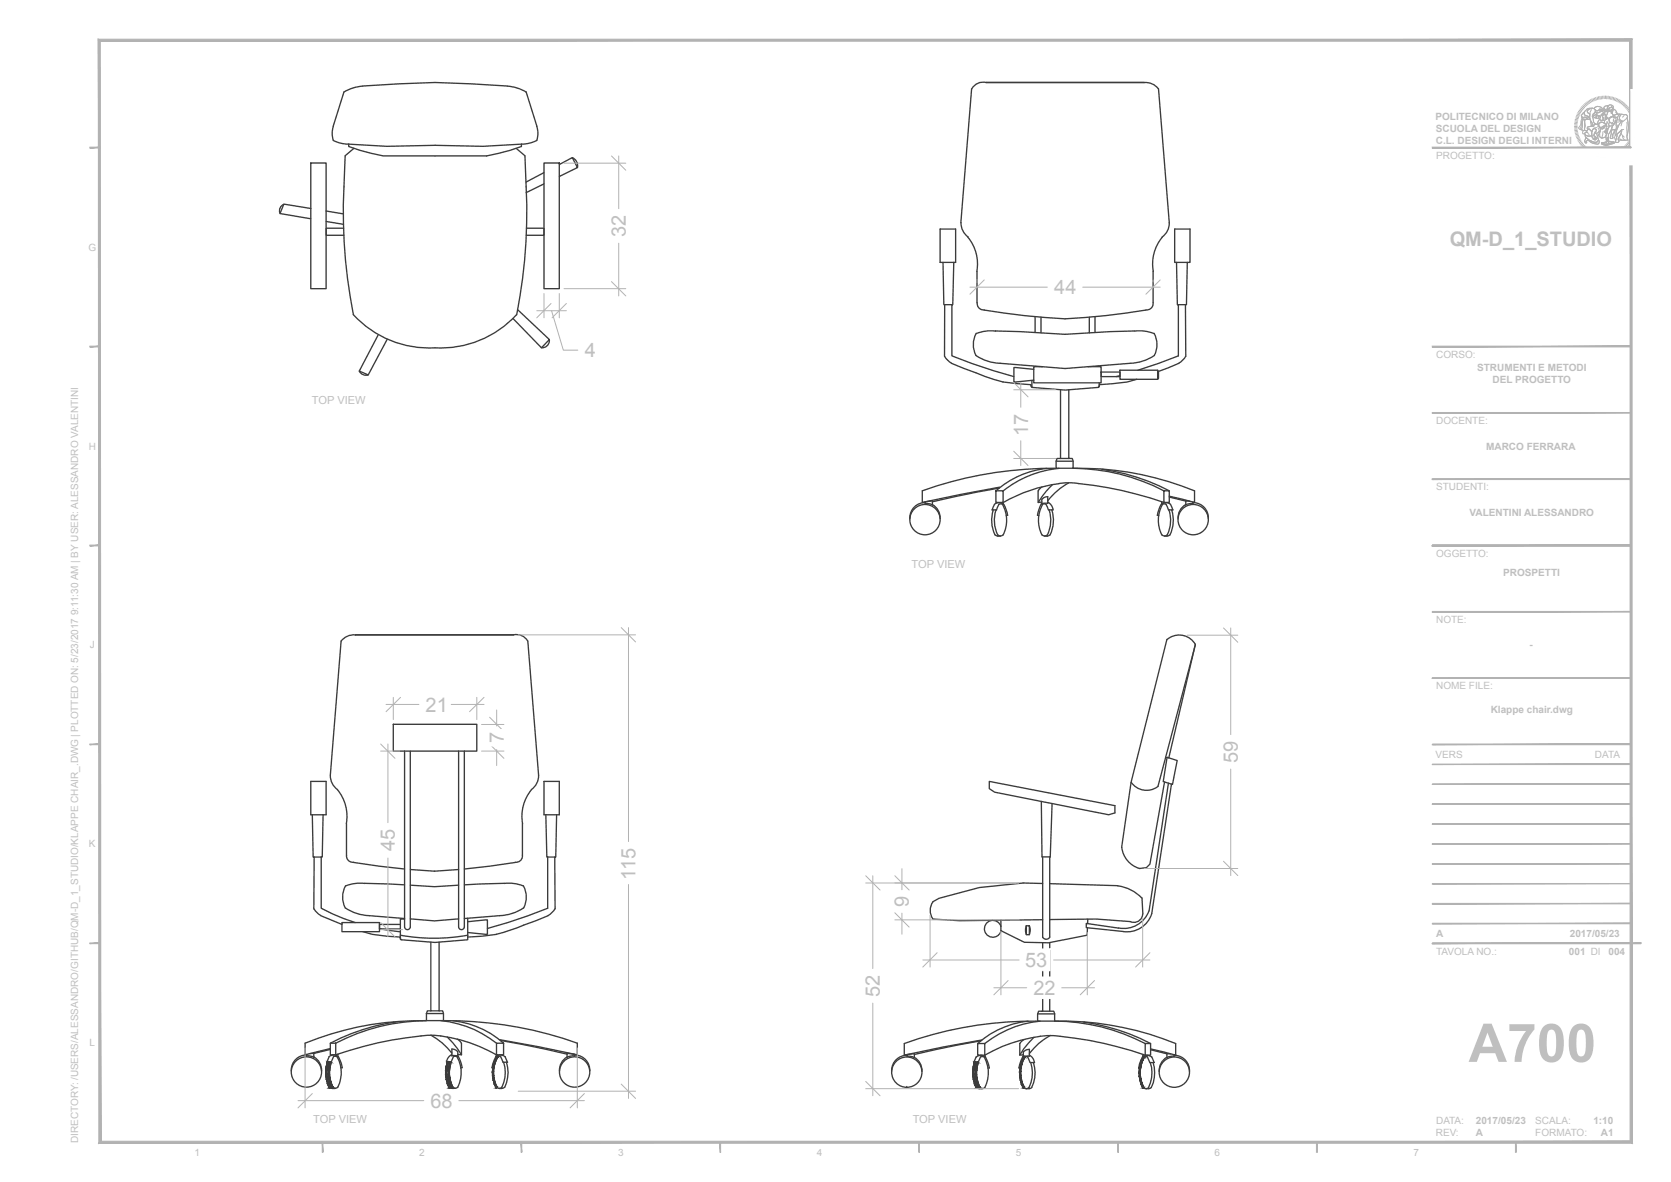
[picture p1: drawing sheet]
<svg xmlns="http://www.w3.org/2000/svg" width="420mm" height="297mm" viewBox="0 0 420 297" stroke-linecap="round" stroke-linejoin="round" font-family="sans-serif">
<defs><g id="words">
<text font-size="13.4" fill="#bfbfbf" x="369.3" y="266.9">A700</text>
<g font-size="5" fill="#bfbfbf">
<text x="157.4" y="59.5" transform="rotate(-90 157.4 59.5)">32</text>
<text x="364.5" y="61.8">QM-D_1_STUDIO</text>
<text x="265.1" y="73.9">44</text>
<text x="147" y="89.8">4</text>
<text x="258.5" y="109.5" transform="rotate(-90 258.5 109.5)">17</text>
<text x="107" y="178.8">21</text>
<text x="126.7" y="186.8" transform="rotate(-90 126.7 186.8)">7</text>
<text x="311.2" y="191.7" transform="rotate(-90 311.2 191.7)">59</text>
<text x="99.3" y="213.9" transform="rotate(-90 99.3 213.9)">45</text>
<text x="159.8" y="221.1" transform="rotate(-90 159.8 221.1)">115</text>
<text x="228.6" y="228" transform="rotate(-90 228.6 228)">9</text>
<text x="257.8" y="243">53</text>
<text x="221.2" y="250.5" transform="rotate(-90 221.2 250.5)">52</text>
<text x="259.8" y="250">22</text>
<text x="108.2" y="278.4">68</text>
</g>
<g font-size="2.8" fill="#bfbfbf">
<text x="78.4" y="101.5">TOP VIEW</text>
<text x="229.2" y="142.7">TOP VIEW</text>
<text x="78.7" y="282.1">TOP VIEW</text>
<text x="229.5" y="282.1">TOP VIEW</text>
</g>
<g font-size="2.5" fill="#bfbfbf">
<text x="360.9" y="30">POLITECNICO DI MILANO</text>
<text x="361" y="33">SCUOLA DEL DESIGN</text>
<text x="361" y="36.1">C.L. DESIGN DEGLI INTERNI</text>
<text x="361.1" y="39.9">PROGETTO:</text>
<text x="22.2" y="63">G</text>
<text x="361.1" y="89.9">CORSO:</text>
<text x="371.4" y="93.3">STRUMENTI E METODI</text>
<text x="375.3" y="96.3">DEL PROGETTO</text>
<text x="361.1" y="106.5">DOCENTE:</text>
<text x="22.3" y="113">H</text>
<text x="373.7" y="113">MARCO FERRARA</text>
<text x="361.1" y="123.2">STUDENTI:</text>
<text x="369.5" y="129.7">VALENTINI ALESSANDRO</text>
<text x="361.1" y="139.9">OGGETTO:</text>
<text x="378" y="144.8">PROSPETTI</text>
<text x="361.1" y="156.5">NOTE:</text>
<text x="22.6" y="163">J</text>
<text x="384.6" y="163">-</text>
<text x="361.1" y="173.2">NOME FILE:</text>
<text x="374.8" y="179.1">Klappe chair.dwg</text>
<text x="361" y="190.5">VERS</text>
<text x="401" y="190.5">DATA</text>
<text x="22.4" y="213">K</text>
<text x="361.1" y="240">TAVOLA NO.:</text>
<text x="361.1" y="235.5">A</text>
<text x="394.5" y="240">001 DI</text>
<text x="394.7" y="235.5">2017/05/23</text>
<text x="404.5" y="240">004</text>
<text x="22.5" y="263">L</text>
<text x="19.6" y="287.3" transform="rotate(-90 19.6 287.3)">DIRECTORY: /USERS/ALESSANDRO/GITHUB/QM-D_1_STUDIO/KLAPPE CHAIR_.DWG | PLOTTED ON: 5/23/2017 9:11:30 AM | BY USER: ALESSANDRO VALENTINI</text>
<text x="361" y="285.4">REV:</text>
<text x="361.1" y="282.5">DATA:</text>
<text x="371.1" y="285.4">A</text>
<text x="371.1" y="282.4">2017/05/23</text>
<text x="386" y="282.5">SCALA:</text>
<text x="386" y="285.5">FORMATO:</text>
<text x="400.6" y="282.4">1:10</text>
<text x="402.5" y="285.5">A1</text>
<text x="48.9" y="290.4">1</text>
<text x="105.4" y="290.4">2</text>
<text x="155.4" y="290.4">3</text>
<text x="205.4" y="290.4">4</text>
<text x="255.4" y="290.4">5</text>
<text x="305.4" y="290.4">6</text>
<text x="355.4" y="290.4">7</text>
</g>
</g></defs>
<g fill="none" stroke="#3b3b3b" stroke-width=".34">
<path d="M83.8 35.3l2.2 .7 1.7 .2M86.5 23.1l1.3-.6 2-.7a174 174 0 0 1 39.2 0l2 .7 1.3 .6M86.5 23.1l-2.8 9.2-.1 1.8 .2 1.2M87.7 36.2v.6l2.9 1 5.8 1.4h25.9l5.9-1.4 2.9-1v-.6M87.7 36.2l9.6 .6 12.1-.3 12.1 .3 9.6-.6M89 37.3l-2.2 1.9a156.6 156.6 0 0 0 .6 30.8l1.5 9.1M129.8 37.3l2.2 1.9a156.6 156.6 0 0 1-.6 30.8l-1.5 9.1M132.3 23.1l2.7 8.6M135 31.7l.3 1.8-.3 1.8M135 35.3l-1.6 .6-2.3 .3M143.9 39.6a2.2 2.2 0 0 1 1.3 2.5M244.3 22.3l-2.7 33.7"/>
<path d="M287.7 20.7l1.7 .3 1 .5 .9 .8M287.7 20.7h-39.8a3.2 3.2 0 0 0-3.5 1.6M291.3 22.3l2.7 33.7M71.4 51.4a1.69 1.69 0 0 0-1 2.3M78.1 41h3.9v31.5h-3.9zM78.1 52.4l-6.7-1.1-1 2.4 7.7 1.3M82 55.7l4.4 .7M82 53l4.3 .7M86.4 57.3h-4.4v1.8h4.4M132.4 57.3h4.4v1.8h-4.5M136.8 41h3.8v31.5h-3.8zM136.8 43.4l-4.5 2.3"/>
<path d="M136.8 46.2l-4.5 2.2M140.6 41.3l3.3-1.7 1.3 2.5-4.6 2.3M236.4 57.6h3.9M241.6 56l.2 1.2 .4 1 1.2 1.4M243.4 59.6a10.5 10.5 0 0 1 2.2 8.6M292.2 59.6a10.5 10.5 0 0 0-2.2 8.6M294 56l-.1 1.2-.5 1-1.2 1.4M88.8 79.1a25.9 25.9 0 0 0 20.6 8.3 25.9 25.9 0 0 0 20.5-8.3M130.2 77.8l7.9 7.5-2 2.1-7.1-7.4M236.4 65.9h3.9M237.1 65.9l.2 10.7h.2v13M237.5 76.6h1.9"/>
<path d="M239.8 65.9l-.2 10.7h-.2v12.8l5.1 2 10.4 3.2M245.7 68.2v7.9M245.7 76.1a1.57 1.57 0 0 0 1.8 1.8M247.5 77.9a174.7 174.7 0 0 0 20.3 2.2 174.7 174.7 0 0 0 20.3-2.2M260.3 79.6v4M261.7 79.7v3.9M273.9 79.7v3.9M275.3 79.6v4M289.9 76.1a1.57 1.57 0 0 1-1.8 1.8M289.9 68.2v7.9M295.8 65.9h2.7M296.3 76.6h1.8"/>
<path d="M90.3 93.3a1.9 1.9 0 0 0 2.3 .9M95.1 84.1l-4.8 9.1 2.3 1 4.8-9M138.1 85.3a1.82 1.82 0 0 1-2 2.1M237.5 89.6l.6 .8 1.1 .9 6.2 2.4a33.5 33.5 0 0 0 13.8 3v.4l.3 .3M245.5 83.8a5.9 5.9 0 0 0-.1 5.5 11.5 11.5 0 0 0 6.1 2l16.3 1.3 16.4-1.3a11.3 11.3 0 0 0 6-2 5.9 5.9 0 0 0 0-5.5M250.3 83.2l6.2 .1 11.3 .7 11.3-.7 6.2-.1M250.3 83.2l-2.8 .1-2 .5M259.5 95.7v1.7l8.3 .6 8.4-.6 .2-.3v-.9M259.9 92.8l-5-.4v3.6l5-.5M262.1 92.1h-2.2v4.1h17v-4.1h-3.4M266.7 97.9v17.3h2M268.7 97.9v17.3h.9l.2 .7v1.8h-4.2v-1.8l.2-.7h.9"/>
<path d="M276.9 93.5h4.7v1.1h-4.7zM281.6 93h9.5v2.3h-9.5zM281.6 94.4l-.9 .2M285.3 83.2l2.8 .1 2.1 .5M285.8 95.3l-2.4 .7-7 .7v.4l-.2 .3M291.1 93l.2 .5v1.6l-.2 .2M296.4 91.3l1.1-.9 .6-.8v-13h.2l.2-10.7h.7v-8.3h-3.8v8.3h.4l.2 10.7h.3v12.8l-10.2 3.6M296.4 91.3l-5.2 2.1M263.2 117.7a22.8 22.8 0 0 0-12.8 5.7M265.6 117.7a97.8 97.8 0 0 0-33.7 5.6v3l19.5-3.9M265.6 115.9h4.2M266.2 117.7a26.5 26.5 0 0 0-13.9 5.7"/>
<path d="M277.1 117.9a52.2 52.2 0 0 1 16.9 5.4M231.9 126.3h.7a3.8 3.8 0 0 0-3.8 4M234.4 125.8l.1 1.1-.7-.3h-1.2v-.5M234.4 126.8a3.8 3.8 0 0 1 2 3.5M234.5 125.9l-1.8 .2M249.4 128.1h1.2M249.5 128.1l.1-.3a1.64 1.64 0 0 1 1.5-1.5 1.64 1.64 0 0 1 1.7 1.3l.6 1.9M249.8 128.1a7.7 7.7 0 0 0 .6 6.5l1.1 .1M250.4 123.3h1.8v3h-1.8zM250.4 128.1a8.3 8.3 0 0 0 .5 6.3 .93 .93 0 0 0 1.3 0M250.6 128.1l.2-.7a.79 .79 0 0 1 .4-.7 .79 .79 0 0 1 .9 0 8.2 8.2 0 0 1 .1 7.7M251.2 122.7l-5.6 1-11.2 2.4"/>
<path d="M253.4 129.5l-.4 .1M261 123.3v3l1-.1M262 126.5a6.6 6.6 0 0 0-1.1 3l.3 .1M262.1 122.3l-1 1.1M262.2 126.7a.76 .76 0 0 1 .8 0 .76 .76 0 0 1 .3 .7l.3 .7M262.2 126.7a8.1 8.1 0 0 0-.2 7.7M263.4 124.8v1.7l-.7-.1-.8 .2 .1-1.1M263.5 126.2a2.37 2.37 0 0 1 1.3 1.9h-1.1M263.5 124.8a1.74 1.74 0 0 0-1.5 .7M263.8 128.1a8.1 8.1 0 0 1-.5 6.3 .93 .93 0 0 1-1.3 0M264.5 128.1a7.7 7.7 0 0 1-.7 6.5l-1.1 .1M264.6 121.8a19.3 19.3 0 0 0-3.5 4.5"/>
<path d="M266.2 121.5a37.8 37.8 0 0 0-13.9 4.8v.3M266.3 121.5l2.8-.2 2.1 .2M268.7 121.3a17 17 0 0 0-5.2 4.6M271.2 121.5a93 93 0 0 1 21.5 4.8M292.1 126.1v.5M292.3 126.7a8.1 8.1 0 0 0-.2 7.7M292.3 126.7h.9M292.7 123.3a50 50 0 0 0-22.9-5.6 76.5 76.5 0 0 1 30.6 5.6v3h-.4a3.8 3.8 0 0 1 3.8 4M292.7 123.3h1.3v3h-1.3zM293.2 126.7l.6 1.4M293.8 128.1h1.1M293.9 128.1a8.1 8.1 0 0 1-.4 6.3 .93 .93 0 0 1-1.4 0"/>
<path d="M294 124.9l5.1 1.1M294 124.7l6.4 1.6M294.6 128.1a7.7 7.7 0 0 1-.6 6.5l-1.2 .1M294.9 128.1l-.1-.3a1.64 1.64 0 0 0-1.6-1.5 1.64 1.64 0 0 0-1.7 1.3l-.5 1.9 .3 .1M298.2 126.8a3.8 3.8 0 0 0-2 3.5M298.2 125.8l-.1 1.1 .7-.3h1.2v-.4M89.3 159.6l-1.7 .2-1 .5-.8 .8-2.7 33.7 .1 1.2 .4 1.1 1.3 1.3M89.4 159.5h39.7a3.2 3.2 0 0 1 3.6 1.6l2.7 33.7-.3 1.8-.6 1-.9 .8M293.4 160.7l-9 35.9-2.3 16.4a6.3 6.3 0 0 0 4.4 5.3l1.7-.3 .9-.8 3.7-20.7M293.5 160.7a4.7 4.7 0 0 1 7.1 1.2M300.6 162l-9.4 35.6M300.6 161.9l-6.7 28.6"/>
<path d="M78.1 196.4h3.9v8.4h-3.9zM84.8 198.4a10.5 10.5 0 0 1 2.3 8.6M98.9 182h21v6.8h-21zM101.7 188.8v44.2M103.2 188.8v44.2M115.3 188.8v44.2M116.8 188.8v44.2M133.6 198.4a10.5 10.5 0 0 0-2.2 8.6v7.9M136.8 196.4h3.8v8.4h-3.8zM284.4 196.6a4.7 4.7 0 0 0 6.8 1M293.5 190.3l2.5 .8-1.2 6-2.3-.7zM293.8 196.8l-4.9 32.1a6.7 6.7 0 0 1-7.6 4.3"/>
<path d="M294.6 197l-5 32.6a6.5 6.5 0 0 1-7.2 4.5l-9.3-1v-1l8.2 1.1M78.5 204.8l.2 10.6h.3l-.1 13M79 215.4h1.8M81.2 204.8l-.2 10.6h-.2v12.8l2.8 1.4 5.7 2.2M87.1 207v7.9a1.57 1.57 0 0 0 1.8 1.8M88.9 216.7l12.8 1.7M103.2 218.5l6.1 .4 6-.4M129.6 216.7l-12.8 1.7M131.3 214.9a1.57 1.57 0 0 1-1.7 1.8M137.2 204.8l.3 10.6h.2v12.8l-10 3.6-5.1 1.5M137.7 215.4h1.8M140 204.8l-.3 10.6h-.2l.1 13"/>
<path d="M261.8 201.4l.2 13.9h2.1l.4-13.4M280.3 202.5l-31.5-6.1v1.8l1.3 .9 28.7 5.7 1.5-.5M78.9 228.4l1 1.1 .8 .6M80.6 230.1l5.4 2.2M86 231.8h9.4v2.3h-9.4zM86.9 222.6a5.8 5.8 0 0 0-.1 5.6 11.4 11.4 0 0 0 6.1 1.9M91.2 234.1l2.4 .7 7.1 .7v.5l.2 .2M91.7 222l10 .4M91.7 222l-2.8 .1-2 .5M92.9 230.1l8.8 .7M95.4 233.4l5.3 .8M100.7 235v1l.2 .2 8.5 .6 8.2-.6v-1.2"/>
<path d="M100.7 232.3h-5.3v1.2h5.3M100.7 235a47.5 47.5 0 0 0 16.9 0M101.7 231h-1v4M101.7 233a.72 .72 0 0 0 .7 .6 .72 .72 0 0 0 .8-.6M103.2 230.9l6.1 .5 6-.5M103.2 222.4l6.1 .4 6-.4M108.3 236.8v17.2h2.1v-17.2M116.7 233a.72 .72 0 0 1-.7 .6 .72 .72 0 0 1-.7-.6M117.6 231.6l5-.4v3.6l-5-.5M117.6 230.7v4.3M126.8 222l2.8 .1 2 .5M126.8 222l-10 .4"/>
<path d="M131.6 222.6a5.9 5.9 0 0 1 .1 5.6 11.8 11.8 0 0 1-6.1 1.9l-8.8 .7M137.8 230.1l-8.4 3.3a32.1 32.1 0 0 1-11.8 2.1M139.5 228.4l-.5 .8-1.2 .9M234.6 226.7a3.8 3.8 0 0 0-.1 4.3l6.8 .4 20.9-.3M251.7 231.3v2.6l5.9 2.9 6.1 .1 9.6-1.9 .1-1.8M251.7 232.9a2.12 2.12 0 0 0-3.3-1.2 2.12 2.12 0 0 0 .1 3.5 2.12 2.12 0 0 0 3.2-1.3M258.1 232.6l-.2 .9 .2 1.4M258.1 232.6h.7v2.3h-.7zM258.8 232.6l.2 .9-.2 1.4M262.2 222l-4.9-.1-11 1.1-10.2 2.7-1.6 .9M262.2 235.5a1.02 1.02 0 0 0 1.7 0M263.9 222.1l17.2 .5a10.5 10.5 0 0 1 6 3.1l.2 4a2.2 2.2 0 0 1-3.1 1.9l-8.6-.6-11.7 .1"/>
<path d="M273.5 231v1.1M100 256.7a52.2 52.2 0 0 0-16.9 5.5M107.2 254.7h4.3M108.3 254h-.9l-.2 .7v1.8h4.3v-1.8l-.2-.7h-.9M110.8 256.5a26.8 26.8 0 0 1 14 5.7M111.5 256.5a97.8 97.8 0 0 1 33.7 5.7v2.9h-.8M113.9 256.5a22.9 22.9 0 0 1 12.7 5.7M258.5 256.6a23 23 0 0 0-12.7 5.6M260.9 256.6a95.4 95.4 0 0 0-33.5 5.6v3l9.7-2.1 9.7-1.7M260.9 254.8h4.3M261.2 254.1h3.8l.2 .7v1.8h-4.3v-1.8zM261.6 256.6a26.3 26.3 0 0 0-14 5.6"/>
<path d="M272.4 256.8a52.4 52.4 0 0 1 16.9 5.4M77.1 265v.4M77.1 265.4h1.1l.7 .3M77.1 265.1a3.8 3.8 0 0 0-3.9 4M78.9 264.7v1M78.9 265.6a3.8 3.8 0 0 1 2 3.5M79 264.7l-1.1 .1M82.1 266.9h1.1M82.7 265.6a1.78 1.78 0 0 1 2.4 0M82.8 265.5l-.6 1.4M82.8 273.2l.7 .3M83.1 263.5l-6.4 1.6"/>
<path d="M83.1 262.2h1.3v2.9h-1.3zM83.1 263.7l-4.2 1M83.3 266.9l.5-1.4h1a8.2 8.2 0 0 1 .1 7.7M83.5 273.5h.7M83.6 273.2a.93 .93 0 0 0 1.3 0M84.4 265.1a87.2 87.2 0 0 1 24.8-4.9 38.1 38.1 0 0 1 15.6 4.9M84.4 262.2a50 50 0 0 1 22.8-5.7 76.5 76.5 0 0 0-30.5 5.7v2.9h.4M85 264.9v.5M85.1 265.5l1 2.8M86.1 268.3l-.4 .1M108.3 260.1a17 17 0 0 1 5.3 4.6M112.3 266.9h1.1l.6-1.4h.9a8.1 8.1 0 0 1 .2 7.7"/>
<path d="M112.4 260.6l1.4 1.4 2.2 3.1M113 273.2l.7 .3M113.6 263.6a1.74 1.74 0 0 1 1.5 .7M113.6 265a2.37 2.37 0 0 0-1.3 1.9M113.6 263.6v1.7M113.7 273.2a.93 .93 0 0 0 1.4 0M113.7 273.5h.7M114.9 261.1l.7 .5 .4 .6M115.1 265.3l.9 2 .2 1-.3 .1M115.1 264.3v1.1l-.8-.1h-.7M116 262.2v2.9l-.9-.1M123.7 268.3l.3 .1"/>
<path d="M124.6 265.6a1.78 1.78 0 0 1 2.4 0M124.7 265.5l-1 2.8M124.8 265.1v.3M124.8 273.2a.93 .93 0 0 0 1.4 0M124.8 262.2h1.8v2.9h-1.8zM125 265.5h.9M125.5 273.5h.7M125.6 261.3l9.8 1.7 9.8 2.1M125.9 261.5l5.6 1 11.1 2.4M125.9 265.5l.6 1.4h1.1l-.6-1.4M126.6 266.9a8.4 8.4 0 0 1-.4 6.3M126.9 273.2l-.7 .3"/>
<path d="M127.3 266.9a8.4 8.4 0 0 1-.4 6.3M142.6 265.6a3.8 3.8 0 0 0-1.9 3.5M144.4 265.4v-.4l-1.8-.3v1M144.4 265.1a3.8 3.8 0 0 1 3.9 4M144.4 265.4h-1.1l-.7 .3M227.4 265.2h.7M228.1 265.2a3.8 3.8 0 0 0-3.9 4M229.9 265.7a3.8 3.8 0 0 1 1.9 3.5M229.9 265.8l-.7-.3h-1.1v-.5l1.8-.2v1M244.9 267h1.1M245.4 265.6l-.5 1.4M245.5 265.6a1.65 1.65 0 0 1 2.7 .9l.6 1.9h-.4"/>
<path d="M245.6 273.3l.4 .3h.9M245.8 262.2h1.8v3h-1.8zM246.2 273.3a.93 .93 0 0 0 1.4 0M246.5 265.6l-.5 1.4M246.6 265.6h.9a8 8 0 0 1 .2 7.7M246.6 261.6l-5.6 1-11.1 2.4M247.6 265.2a36.1 36.1 0 0 1 17.3-4.9l1.6 .1a93.3 93.3 0 0 1 21.5 4.8M247.7 265.2v.3M257.3 264.3v1.2M257.3 265.4l-.9 2-.2 1h.3M257.3 264.4a1.74 1.74 0 0 1 1.5-.7v1.7M257.5 261.3l-1.1 .9v3l.9-.1"/>
<path d="M257.5 265.6h.9M258.4 265.6l.6 1.4M258.8 265.1a2.33 2.33 0 0 1 1.3 1.9h-1.1M258.8 265.5h-1.5M259.2 267a7.8 7.8 0 0 1-.5 6.3 .93 .93 0 0 1-1.4 0M259.8 267a7.6 7.6 0 0 1-.6 6.5l-1.2 .1M260 260.7l-2.6 2.9-1 1.6M264.1 260.2a16.2 16.2 0 0 0-5.3 4.5M287.4 265v.5M287.6 265.6h.9M288 262.2a49.3 49.3 0 0 0-22.8-5.6 77 77 0 0 1 30.4 5.6v3h-.4M288 262.2h1.3v3h-1.3z"/>
<path d="M288.5 265.6l.6 1.4M289.1 267h1.1M289.2 267a8.1 8.1 0 0 1-.4 6.3 .93 .93 0 0 1-1.4 0M289.3 263.6l6.3 1.6M289.3 263.8l4.1 1M289.6 265.6a1.65 1.65 0 0 0-2.7 .9l-.6 1.9h.3M289.6 265.6l.6 1.4M289.9 267a7.8 7.8 0 0 1-.6 6.5l-1.2 .1M293.4 264.8l1 .1M293.4 265.7a3.8 3.8 0 0 0-1.9 3.5M293.4 264.7v1.1l.7-.3h1.1M295.2 265.2a3.8 3.8 0 0 1 3.9 4"/>
<path d="M295.2 265.1v.4"/>
<circle cx="232.6" cy="130.6" r="3.8"/>
<circle cx="300" cy="130.6" r="3.8"/>
<circle cx="77" cy="269.4" r="3.8"/>
<circle cx="144.5" cy="269.4" r="3.8"/>
<circle cx="228" cy="269.4" r="3.8"/>
<circle cx="295.3" cy="269.4" r="3.8"/>
</g>
<g fill="#3b3b3b" stroke="#3b3b3b" stroke-width=".25">
<path d="M124.4 266.4l.2 .1z"/>
<path d="M124.1 267.4h.1z"/>
<path d="M123.9 268.3l.1 .1z"/>
<path d="M123.8 269.4h.2z"/>
<path d="M123.8 270.4h.2z"/>
<path d="M124 271.4l.2-.1z"/>
<path d="M124.2 272.4l.2-.1z"/>
<path d="M112.2 268h.2z"/>
<path d="M112 269l.2 .1z"/>
<path d="M112 270.1h.2z"/>
<path d="M112.2 271.3l.2-.1z"/>
<path d="M112.4 272.3l.2-.1z"/>
<path d="M112.9 268h.1z"/>
<path d="M112.7 269l.2 .1z"/>
<path d="M112.7 270.1h.2z"/>
<path d="M112.9 271.3l.1-.1z"/>
<path d="M113.1 272.3l.2-.1z"/>
<path d="M82.7 268h.2z"/>
<path d="M82.6 269l.1 .1z"/>
<path d="M82.6 270.1h.1z"/>
<path d="M82.7 271.3l.2-.1z"/>
<path d="M83 272.3l.1-.1z"/>
<path d="M82 268h.2z"/>
<path d="M81.9 269l.1 .1z"/>
<path d="M81.9 270.1h.1z"/>
<path d="M82 271.3l.2-.1z"/>
<path d="M82.3 272.3l.2-.1z"/>
<path d="M287 266.4l.1 .1z"/>
<path d="M286.7 267.4h.2z"/>
<path d="M286.5 268.4h.1z"/>
<path d="M286.4 269.4h.2z"/>
<path d="M286.4 270.4h.2z"/>
<path d="M286.6 271.4h.2z"/>
<path d="M286.9 272.4h.1z"/>
<path d="M256.9 266.4l.2 .1z"/>
<path d="M256.6 267.4h.2z"/>
<path d="M256.4 268.4h.2z"/>
<path d="M256.3 269.4h.2z"/>
<path d="M256.4 270.4h.1z"/>
<path d="M256.5 271.4h.2z"/>
<path d="M256.8 272.4h.2z"/>
<path d="M244.7 268h.2z"/>
<path d="M244.6 269.1h.1z"/>
<path d="M244.6 270.2h.1z"/>
<path d="M244.7 271.3h.2z"/>
<path d="M245 272.3h.2z"/>
<path d="M245.4 268h.2z"/>
<path d="M245.2 269.1h.2z"/>
<path d="M245.2 270.2h.2z"/>
<path d="M245.4 271.3h.2z"/>
<path d="M245.7 272.3h.1z"/>
<path d="M124.8 265.5l.4 .1zM124.8 265.5l.4 .1-.2-.2zM125 265.4l.2 .2zM125 265.4l.2 .1z"/>
<path d="M125 265.5l-.2 1.1 .4-1zM124.8 265.5h.2l-.2 1.1zM124.8 265.5l-.2 1 .2 .1zM124.8 265.5l-.2 1-.2-.1z"/>
<path d="M124.6 266.5l-.2 .9 .4-.9zM124.4 266.4l.2 .1-.2 .9zM124.4 266.4l-.2 1h.2zM124.4 266.4l-.2 1h-.1z"/>
<path d="M124.2 267.4v1l.2-1zM124.1 267.4h.1v1zM124.1 267.4l-.1 1h.2zM124.1 267.4l-.1 1-.1-.1z"/>
<path d="M124 268.4l.1 1 .1-1zM123.9 268.4h.1l.1 1zM123.9 268.4l.1 1h.1zM123.9 268.4l.1 1h-.2z"/>
<path d="M124 269.4l.2 1-.1-1zM123.8 269.4h.2l.2 1zM123.8 269.4l.2 1h.2zM123.8 269.4l.2 1h-.2z"/>
<path d="M124 270.4l.3 .9-.1-1zM123.8 270.4h.2l.3 .9zM123.8 270.4l.4 .9h.1zM123.8 270.4l.4 .9-.2 .1z"/>
<path d="M124.2 271.3l.4 1-.3-1zM124 271.4l.2-.1 .4 1zM124 271.4l.4 .9h.2zM124 271.4l.4 .9-.2 .1z"/>
<path d="M124.4 272.3l.6 .9-.4-1zM124.2 272.4l.2-.1 .6 .9zM124.2 272.4l.6 .8h.2zM124.2 272.4l.6 .8-.1 .1z"/>
<path d="M124.7 273.3l.3-.1zM124.7 273.3l.3-.1zM124.7 273.3h.3zM124.8 273.4l.2-.1z"/>
<path d="M112.4 266.9l.4 .1zM112.4 266.9l.4 .1zM112.5 266.8l.3 .2zM112.5 266.8l.2 .1z"/>
<path d="M112.6 266.9l-.1 1.1 .3-1zM112.4 266.9h.2l-.1 1.1zM112.4 266.9v1.1h.1zM112.4 266.9v1.1h-.2z"/>
<path d="M112.4 268v1.1l.1-1.1zM112.2 268h.2v1.1zM112.2 268v1.1h.2zM112.2 268v1.1l-.2-.1z"/>
<path d="M112.2 269.1l.2 1v-1zM112 269.1h.2l.2 1zM112 269.1l.2 1h.2zM112 269.1l.2 1h-.2z"/>
<path d="M112.2 270.1l.3 1.1-.1-1.1zM112 270.2l.2-.1 .3 1.1zM112 270.2l.4 1h.1zM112 270.2l.4 1-.2 .1z"/>
<path d="M112.4 271.2l.4 1-.3-1zM112.2 271.3l.2-.1 .4 1zM112.2 271.3l.4 .9h.2zM112.2 271.3l.4 .9-.2 .1z"/>
<path d="M112.6 272.2l.6 1-.4-1.1zM112.4 272.3l.2-.1 .6 1zM112.4 272.3l.6 .9h.2zM112.4 272.3l.6 .9-.1 .1z"/>
<path d="M112.9 273.3l.3-.1zM112.9 273.3h.3v-.1zM112.9 273.3h.3zM112.9 273.4l.3-.1z"/>
<path d="M113.1 266.9l.4 .1zM113.1 266.9l.4 .1zM113.2 266.8l.3 .2zM113.2 266.8l.2 .1z"/>
<path d="M113.3 266.9l-.1 1.1 .3-1zM113.1 266.9h.2l-.1 1.1zM113.1 266.9l-.1 1.1h.2zM113.1 266.9l-.1 1.1h-.1z"/>
<path d="M113 268v1.1l.2-1.1zM112.9 268h.1v1.1zM112.9 268v1.1h.1zM112.9 268v1.1l-.2-.1z"/>
<path d="M112.9 269.1l.1 1v-1zM112.7 269.1h.2l.1 1zM112.7 269.1l.2 1h.1zM112.7 269.1l.2 1h-.2z"/>
<path d="M112.9 270.1l.3 1.1-.2-1.1zM112.7 270.2l.2-.1 .3 1.1zM112.7 270.2l.3 1h.2zM112.7 270.2l.3 1-.1 .1z"/>
<path d="M113 271.2l.5 1-.3-1zM112.9 271.3l.1-.1 .5 1zM112.9 271.3l.4 .9h.2zM112.9 271.3l.4 .9-.2 .1z"/>
<path d="M113.3 272.2l.6 1-.4-1.1zM113.1 272.3l.2-.1 .6 1zM113.1 272.3l.6 .9h.2zM113.1 272.3l.6 .9-.2 .1z"/>
<path d="M113.5 273.3l.4-.1zM113.5 273.3h.4v-.1zM113.5 273.3h.4zM113.6 273.4l.3-.1z"/>
<path d="M83 266.9l.3 .1zM83 266.9l.3 .1zM83.1 266.8l.2 .2zM83.1 266.8l.2 .1z"/>
<path d="M83.1 266.9v1.1l.2-1zM83 266.9h.1v1.1zM83 266.9l-.1 1.1h.2zM83 266.9l-.1 1.1h-.2z"/>
<path d="M82.9 268v1.1l.2-1.1zM82.7 268h.2v1.1zM82.7 268v1.1h.2zM82.7 268v1.1l-.1-.1z"/>
<path d="M82.7 269.1l.2 1v-1zM82.6 269.1h.1l.2 1zM82.6 269.1l.1 1h.2zM82.6 269.1l.1 1h-.1z"/>
<path d="M82.7 270.1l.4 1.1-.2-1.1zM82.6 270.2l.1-.1 .4 1.1zM82.6 270.2l.3 1h.2zM82.6 270.2l.3 1-.2 .1z"/>
<path d="M82.9 271.2l.4 1-.2-1zM82.7 271.3l.2-.1 .4 1zM82.7 271.3l.4 .9h.2zM82.7 271.3l.4 .9-.1 .1z"/>
<path d="M83.1 272.2l.6 1-.4-1.1zM83 272.3l.1-.1 .6 1zM83 272.3l.6 .9h.1zM83 272.3l.6 .9-.2 .1z"/>
<path d="M83.4 273.3l.3-.1zM83.4 273.3h.3v-.1zM83.4 273.3h.3zM83.5 273.4l.2-.1z"/>
<path d="M82.3 266.9l.3 .1zM82.3 266.9l.3 .1zM82.4 266.8l.2 .2zM82.4 266.8l.2 .1z"/>
<path d="M82.5 266.9l-.1 1.1 .2-1zM82.3 266.9h.2l-.1 1.1zM82.3 266.9l-.1 1.1h.2zM82.3 266.9l-.1 1.1h-.2z"/>
<path d="M82.2 268v1.1l.2-1.1zM82 268h.2v1.1zM82 268v1.1h.2zM82 268v1.1l-.1-.1z"/>
<path d="M82 269.1l.2 1v-1zM81.9 269.1h.1l.2 1zM81.9 269.1l.1 1h.2zM81.9 269.1l.1 1h-.1z"/>
<path d="M82 270.1l.4 1.1-.2-1.1zM81.9 270.2l.1-.1 .4 1.1zM81.9 270.2l.3 1h.2zM81.9 270.2l.3 1-.2 .1z"/>
<path d="M82.2 271.2l.4 1-.2-1zM82 271.3l.2-.1 .4 1zM82 271.3l.5 .9h.1zM82 271.3l.5 .9-.2 .1z"/>
<path d="M82.5 272.2l.6 1-.5-1.1zM82.3 272.3l.2-.1 .6 1zM82.3 272.3l.6 .9h.2zM82.3 272.3l.6 .9-.2 .1z"/>
<path d="M82.7 273.3l.4-.1zM82.7 273.3h.4v-.1zM82.7 273.3h.4zM82.8 273.4l.3-.1z"/>
<path d="M287.4 265.5l.4 .2zM287.4 265.5l.4 .2-.2-.2zM287.6 265.5l.2 .2zM287.6 265.5l.2 .1z"/>
<path d="M287.6 265.6l-.3 1 .5-.9zM287.4 265.5l.2 .1-.3 1zM287.4 265.5l-.3 1 .2 .1zM287.4 265.5l-.3 1-.1-.1z"/>
<path d="M287.1 266.5l-.1 1 .3-.9zM287 266.5h.1l-.1 1zM287 266.5l-.1 .9 .1 .1zM287 266.5l-.1 .9h-.2z"/>
<path d="M286.9 267.4l-.1 1.1 .2-1zM286.7 267.4h.2l-.1 1.1zM286.7 267.4l-.1 1 .2 .1zM286.7 267.4l-.1 1h-.1z"/>
<path d="M286.6 268.4l.1 1 .1-1zM286.5 268.4h.1l.1 1zM286.5 268.4l.1 1h.1zM286.5 268.4l.1 1h-.2z"/>
<path d="M286.6 269.4l.2 1-.1-1zM286.4 269.4h.2l.2 1zM286.4 269.4l.2 1h.2zM286.4 269.4l.2 1h-.2z"/>
<path d="M286.6 270.4l.3 .9-.1-.9zM286.4 270.5l.2-.1 .3 .9zM286.4 270.5l.4 .9 .1-.1zM286.4 270.5l.4 .9h-.2z"/>
<path d="M286.8 271.4l.4 .9-.3-1zM286.6 271.4h.2l.4 .9zM286.6 271.4l.4 1 .2-.1zM286.6 271.4l.4 1h-.1z"/>
<path d="M287 272.4l.6 .8-.4-.9zM286.9 272.4h.1l.6 .8zM286.9 272.4l.5 .8h.2zM286.9 272.4l.5 .8-.1 .1z"/>
<path d="M287.3 273.3l.3-.1zM287.3 273.3l.3-.1zM287.3 273.3h.3zM287.4 273.4l.2-.1z"/>
<path d="M257.4 265.5l.3 .2zM257.4 265.5l.3 .2-.2-.2zM257.5 265.5l.2 .2zM257.5 265.5l.2 .1z"/>
<path d="M257.6 265.6l-.3 1 .4-.9zM257.4 265.5l.2 .1-.3 1zM257.4 265.5l-.3 1 .2 .1zM257.4 265.5l-.3 1-.2-.1z"/>
<path d="M257.1 266.5l-.1 1 .3-.9zM256.9 266.5h.2l-.1 1zM256.9 266.5l-.1 .9 .2 .1zM256.9 266.5l-.1 .9h-.2z"/>
<path d="M256.8 267.4v1.1l.2-1zM256.6 267.4h.2v1.1zM256.6 267.4v1l.2 .1zM256.6 267.4v1h-.2z"/>
<path d="M256.6 268.4l.1 1 .1-1zM256.4 268.4h.2l.1 1zM256.4 268.4l.1 1h.2zM256.4 268.4l.1 1h-.2z"/>
<path d="M256.5 269.4l.2 1v-1zM256.3 269.4h.2l.2 1zM256.3 269.4l.2 1h.2zM256.3 269.4l.2 1h-.1z"/>
<path d="M256.5 270.4l.4 .9-.2-.9zM256.4 270.5l.1-.1 .4 .9zM256.4 270.5l.3 .9 .2-.1zM256.4 270.5l.3 .9h-.2z"/>
<path d="M256.7 271.4l.4 .9-.2-1zM256.5 271.4h.2l.4 .9zM256.5 271.4l.5 1 .1-.1zM256.5 271.4l.5 1h-.2z"/>
<path d="M257 272.4l.6 .8-.5-.9zM256.8 272.4h.2l.6 .8zM256.8 272.4l.6 .8h.2zM256.8 272.4l.6 .8-.2 .1z"/>
<path d="M257.2 273.3l.4-.1zM257.2 273.3l.4-.1zM257.2 273.3h.4zM257.3 273.4l.3-.1z"/>
<path d="M245 266.9l.3 .1zM245 266.9l.3 .1zM245.1 266.9l.2 .1zM245.1 266.9h.2z"/>
<path d="M245.2 267l-.1 1.1 .2-1.1zM245 266.9l.2 .1-.1 1.1zM245 266.9l-.1 1.1 .2 .1zM245 266.9l-.1 1.1h-.2z"/>
<path d="M244.9 268v1.1l.2-1zM244.7 268h.2v1.1zM244.7 268v1.1h.2zM244.7 268v1.1h-.1z"/>
<path d="M244.7 269.1l.2 1.1v-1.1zM244.6 269.1h.1l.2 1.1zM244.6 269.1l.1 1.1h.2zM244.6 269.1l.1 1.1h-.1z"/>
<path d="M244.7 270.2l.4 1-.2-1.1zM244.6 270.2h.1l.4 1zM244.6 270.2l.3 1.1 .2-.1zM244.6 270.2l.3 1.1h-.2z"/>
<path d="M244.9 271.3l.4 .9-.2-1zM244.7 271.3h.2l.4 .9zM244.7 271.3l.5 1 .1-.1zM244.7 271.3l.5 1h-.2z"/>
<path d="M245.2 272.3l.5 .9-.4-1zM245 272.4l.2-.1 .5 .9zM245 272.4l.6 .9 .1-.1zM245 272.4l.6 .9-.2 .1z"/>
<path d="M245.4 273.4l.3-.2zM245.4 273.4h.3v-.2zM245.4 273.4h.3zM245.5 273.5l.2-.1z"/>
<path d="M245.7 266.9l.3 .1zM245.7 266.9l.3 .1zM245.7 266.9l.3 .1zM245.7 266.9h.3z"/>
<path d="M245.8 267l-.1 1.1 .3-1.1zM245.7 266.9l.1 .1-.1 1.1zM245.7 266.9l-.1 1.1 .1 .1zM245.7 266.9l-.1 1.1h-.2z"/>
<path d="M245.6 268v1.1l.1-1zM245.4 268h.2v1.1zM245.4 268v1.1h.2zM245.4 268v1.1h-.2z"/>
<path d="M245.4 269.1l.2 1.1v-1.1zM245.2 269.1h.2l.2 1.1zM245.2 269.1l.2 1.1h.2zM245.2 269.1l.2 1.1h-.2z"/>
<path d="M245.4 270.2l.3 1-.1-1.1zM245.2 270.2h.2l.3 1zM245.2 270.2l.4 1.1 .1-.1zM245.2 270.2l.4 1.1h-.2z"/>
<path d="M245.6 271.3l.4 .9-.3-1zM245.4 271.3h.2l.4 .9zM245.4 271.3l.4 1 .2-.1zM245.4 271.3l.4 1h-.1z"/>
<path d="M245.8 272.3l.6 .9-.4-1zM245.7 272.4l.1-.1 .6 .9zM245.7 272.4l.6 .9 .1-.1zM245.7 272.4l.6 .9-.2 .1z"/>
<path d="M246.1 273.4l.3-.2zM246.1 273.4h.3v-.2zM246.1 273.4h.3zM246.2 273.5l.2-.1z"/>
</g>
<g fill="none" stroke="#3b3b3b" stroke-width=".25">
<path d="M81.9 269.1h.3v1h-.3zM81.9 270.2l.3-.1 .2 1.1-.4 .1zM81.9 269v.1M81.9 270.1v.1M82 268h.1M82 268h.4l-.2 1.1-.3-.1zM82 271.3h.1M82 271.3l.4-.1 .2 1-.3 .1zM82.3 266.9l.2-.1 .1 .2M82.3 266.9l.3 .1-.2 1h-.4zM82.3 272.3l.3-.2 .5 1.1-.4 .1zM82.3 272.3h.1"/>
<path d="M82.6 269.1h.3v1h-.3zM82.6 270.2l.3-.1 .2 1.1-.4 .1zM82.6 269v.1M82.6 270.1v.1M82.7 268h.1M82.7 268h.4l-.2 1.1-.3-.1zM82.7 271.3h.1M82.7 271.3l.4-.1 .2 1-.3 .1zM83 266.9l.2-.1 .1 .2M83 266.9l.3 .1-.2 1h-.4zM83 272.3l.3-.2 .4 1.1-.3 .1zM83 272.3h.1"/>
<path d="M83.1 273.2l-.1 .2-.3-.1M83.7 273.2v.2l-.3-.1M112 269.1h.4v1h-.4zM112 270.2l.4-.1 .1 1.1-.3 .1zM112 269v.1M112 270.1v.1M112.2 268h.1M112.2 268h.3l-.1 1.1-.4-.1zM112.2 271.3h.1M112.2 271.3l.3-.1 .3 1-.4 .1zM112.4 266.9l.2-.1 .2 .2M112.4 266.9l.4 .1-.3 1h-.3z"/>
<path d="M112.4 272.3l.4-.2 .4 1.1-.3 .1zM112.4 272.3h.1M112.7 269.1h.3v1h-.3zM112.7 270.2l.3-.1 .2 1.1-.3 .1zM112.7 269v.1M112.7 270.1v.1M112.9 268h.1M112.9 268h.3l-.2 1.1-.3-.1zM112.9 271.3h.1M112.9 271.3l.3-.1 .3 1-.4 .1zM113.1 266.9l.2-.1 .2 .2M113.1 266.9l.4 .1-.3 1h-.3z"/>
<path d="M113.1 272.3l.4-.2 .4 1.1-.4 .1zM113.1 272.3h.1M113.2 273.2l-.1 .2-.2-.1M113.9 273.2l-.1 .2-.3-.1M123.8 269.4h.1M123.8 269.4h.3l.1 1h-.4zM123.8 270.4l.4-.1 .1 1-.3 .1zM123.8 270.4h.1M123.9 268.4h.3l-.1 1h-.3zM123.9 268.3v.1M124 271.4h.1M124 271.4l.3-.1 .3 1-.4 .1z"/>
<path d="M124.1 267.4h.1M124.1 267.4h.3l-.2 1-.3-.1zM124.2 272.4l.4-.2 .4 1-.3 .1zM124.2 272.4h.1M124.4 266.4l.4 .1-.4 .9h-.3zM124.4 266.4h.1M124.8 265.5l.3-.1 .1 .2M124.8 265.5l.4 .1-.4 1-.4-.2zM125 273.2l-.1 .2-.2-.1M244.6 269.1h.3v1.1h-.3zM244.6 270.2l.3-.1 .2 1.1-.4 .1zM244.6 269.1h.1"/>
<path d="M244.6 270.2h.1M244.7 268h.1M244.7 268l.4 .1-.2 1h-.3zM244.7 271.3h.1M244.7 271.3l.4-.1 .2 1-.3 .1zM245 266.9l.2-.1 .1 .2M245 266.9l.3 .1-.2 1.1-.4-.1zM245 272.4l.3-.2 .4 1-.3 .2zM245 272.3v.1M245.2 269.1h.4v1.1h-.4zM245.2 270.2l.4-.1 .1 1.1-.3 .1zM245.2 269.1h.1"/>
<path d="M245.2 270.2h.1M245.4 268h.1M245.4 268l.3 .1-.1 1h-.4zM245.4 271.3h.1M245.4 271.3l.3-.1 .3 1-.3 .1zM245.7 266.9l.2-.1 .1 .2M245.7 266.9l.3 .1-.3 1.1-.3-.1zM245.7 272.4l.3-.2 .4 1-.3 .2zM245.7 272.3v.1M245.7 273.2v.3l-.3-.1M246.4 273.2l-.1 .3-.2-.1M256.3 269.4h.1"/>
<path d="M256.3 269.4h.4v1h-.3zM256.4 270.5l.3-.1 .2 .9-.4 .1zM256.4 270.4v.1M256.4 268.4h.4l-.1 1h-.4zM256.4 268.4h.1M256.5 271.4h.1M256.5 271.4l.4-.1 .2 1-.3 .1zM256.6 267.4h.1M256.6 267.4l.4 .1-.2 1-.4-.1zM256.8 272.4l.3-.1 .5 .9-.4 .1zM256.8 272.4h.1M256.9 266.5l.4 .1-.3 .9-.4-.1z"/>
<path d="M256.9 266.4v.1M257.4 265.5h.2l.1 .2M257.4 265.5l.3 .2-.4 .9-.4-.2zM257.6 273.2l-.1 .2-.3-.1M286.4 269.4h.1M286.4 269.4h.3l.1 1h-.4zM286.4 270.5l.4-.1 .1 .9-.3 .1zM286.4 270.4v.1M286.5 268.4h.3l-.1 1h-.3zM286.5 268.4h.1M286.6 271.4h.1M286.6 271.4l.3-.1 .3 1-.3 .1z"/>
<path d="M286.7 267.4h.1M286.7 267.4l.3 .1-.2 1-.3-.1zM286.9 272.4l.3-.1 .4 .9-.3 .1zM286.9 272.4h.1M287 266.5l.3 .1-.3 .9-.3-.1zM287 266.4v.1M287.4 265.5h.3l.1 .2M287.4 265.5l.4 .2-.5 .9-.3-.2zM287.6 273.2l-.1 .2-.2-.1"/>
</g>
<circle cx="228" cy="273.3" r=".17" fill="#3b3b3b"/>
<path d="M236.4 57.6v8.3M240.3 57.6v8.3M262.2 215.3v20.2M263.9 215.3v20.2M280.3 202.5v1.8M262.2 236.9v17.2M263.9 236.9v17.2" fill="none" stroke="#3b3b3b" stroke-width=".34"/>
<g fill="#b2b2b2" stroke="#b2b2b2" stroke-width=".25">
<path d="M24.8 287.3l385.1-.5h-384.5zM24.8 287.3l385.1-.5 .5 .5z"/>
<path d="M409.9 10.4v276.4l.5 .5zM409.9 10.4l.5-.6v277.5z"/>
<path d="M25.2 10.4h384.7l.5-.6zM24.7 9.8h385.7l-385.2 .6z"/>
<path d="M24.7 9.8l.7 277-.2-276.4zM24.7 9.8l.7 277-.6 .5z"/>
<path d="M22.6 87.2h2.5v-.2zM22.6 87h2.5l-2.5 .2z"/>
<path d="M22.6 137.2h2.5v-.2zM22.6 137h2.5l-2.5 .2z"/>
<path d="M22.6 187.1h2.5v-.1zM22.6 187h2.5l-2.5 .1z"/>
<path d="M22.6 237.1h2.5v-.1zM22.6 237h2.5l-2.5 .1z"/>
<path d="M22.6 37.2h2.5v-.2zM22.6 37h2.5l-2.5 .2z"/>
<path d="M381 287l.2 2.5v-2.5zM381 287l.2 2.5h-.2z"/>
<path d="M331 287l.2 2.5v-2.5zM331 287l.2 2.5h-.2z"/>
<path d="M281 287l.2 2.5v-2.5zM281 287l.2 2.5h-.2z"/>
<path d="M231 287l.2 2.5v-2.5zM231 287l.2 2.5h-.2z"/>
<path d="M181 287l.2 2.5v-2.5zM181 287l.2 2.5h-.2z"/>
<path d="M131 287l.2 2.5v-2.5zM131 287l.2 2.5h-.2z"/>
<path d="M81 287l.2 2.5v-2.5zM81 287l.2 2.5h-.2z"/>
</g>
<g fill="none" stroke="#b2b2b2" stroke-width=".25">
<path d="M395.9 31.8h.7M395.9 31.1h.7M395.9 31.4h.7M395.9 30.7l.7 .1M396 30.3l.7 .2M396.1 30l.6 .2M396.2 29.7l.6 .1M396.3 29.3l.6 .2M396.4 29l.6 .2M396.5 28.6l.7 .3M396.6 32.1h-.7M396.6 32.4l-.7 .1"/>
<path d="M396.6 32.8h-.7M396.7 33l-.7 .2M396.7 28.3l.6 .3M396.7 33.4l-.6 .1M396.8 33.7l-.6 .2M396.9 28l.6 .3M396.9 34l-.6 .2M397 34.3l-.6 .3M397 27.7l.6 .4M397.2 34.6l-.7 .3M397.3 27.4l.5 .4M397.3 34.9l-.6 .3"/>
<path d="M397.4 35.2l-.6 .3M397.5 27.1l.5 .4M397.6 35.5l-.6 .3M397.7 26.8l.5 .5M397.8 35.8l-.6 .3M397.9 26.6l.5 .4M398 36l-.6 .4M398.2 26.3l.5 .5M398.2 36.3l-.5 .4M398.4 36.5l-.5 .5M398.4 26.1l.5 .5M398.6 36.7l-.5 .5"/>
<path d="M398.7 25.9l.5 .5M398.9 37l-.5 .5M399 25.6l.4 .5M399.1 37.2l-.4 .5M399.3 25.4l.4 .6M399.4 37.4l-.5 .5M399.6 25.2l.3 .6M399.6 37.6l-.4 .5M399.9 37.7l-.4 .6M399.9 25l.3 .6M400.2 37.9l-.4 .6M400.2 24.9l.3 .6"/>
<path d="M400.5 38l-.3 .7M400.6 24.8l.2 .5M400.8 38.2l-.3 .6M400.9 24.6l.2 .7M401.1 38.3l-.3 .6M401.2 24.5l.2 .6M401.4 38.4l-.2 .7M401.6 24.4l.1 .6M401.7 38.5l-.2 .7M401.9 24.3l.1 .7M402 38.6l-.1 .7M402 31l.5-.3 .6 .1a.68 .68 0 0 1 .6 .9l-.3-.1-.6 .3a.39 .39 0 0 1-.4 .2 .39 .39 0 0 1-.3-.4l-.2-.4z"/>
<path d="M402.3 24.2l.1 .7M402.3 32a.53 .53 0 0 0 .9 .2l.3-.5a.31 .31 0 0 0 .3-.2 .31 .31 0 0 0-.2-.4l-.6-.3-.5-.1-.6 .7h-.2v-.6l.5-.8 .3 .2 .9 .1 .3-.4 .2 .1 .1-.5 .7 .2-.2 .3 .2 .7-.2 .4 .2 .6-.4 .6-.5 .3-.1 .4h-.3l.2 .3 .3-.1v.4l.2-.2-.3 1.1-.2-.1a.93 .93 0 0 1-1.3 0l-.4-.4 .3-.5 .2-1.1M402.3 38.7l-.1 .6M402.6 24.2l.1 .7M402.6 38.7l-.1 .7M402.7 35.9l2-.4 1.2 .2-2.1 .6zM403 24.2v.6M403 38.8l-.1 .6M403.3 24.1l.1 .7M403.3 38.8v.6M403.6 38.8v.6M403.7 24.1l-.1 .7"/>
<path d="M403.8 36.3l2.1-.6-.1 .3-2 .6zM403.9 32.5h.1M403.9 38.8l.1 .6M404 24.2v.6M404.3 34.5l.2 1-.3-.5-.3 .7zM404.3 38.7v.7M404.4 24.2l-.1 .6M404.5 26.5a.83 .83 0 0 1 1 .1 .83 .83 0 0 1 .1 1.1l-.4 .8v-.7l.3-.4-.3-.5a.92 .92 0 0 0-.8 1.2h-.2l-.1-.8zM404.6 38.7l.1 .7M404.6 29.7a1.44 1.44 0 0 1 2.1 .2 1.6 1.6 0 0 1-1.4 1.3 1.37 1.37 0 0 1-.7-1.5zM404.7 27.1l.6-.3 .2 .6-.3 .4a.46 .46 0 0 1-.7 0 .46 .46 0 0 1 .2-.7zM404.7 31.7l.8-.1-.4 1.1-.7 1.1 .1 .6-.3 .2-.3 .6a1.83 1.83 0 0 1 .2-1.8z"/>
<path d="M404.7 24.2l-.1 .7M404.9 38.6l.1 .7M405.1 24.3l-.1 .7M405.2 32.7l.7-.2-.2 .9a.94 .94 0 0 0-.1 1.3l-.1 .1-.6-.1zM405.2 38.6l.2 .6M405.4 24.4l-.1 .6M405.5 29.2l1.1-.5h.7l-.6 1zM405.6 38.5l.1 .6M405.6 27.4a1.26 1.26 0 0 1 .9 .9l.3 .3-.9 .4a.8 .8 0 0 1-.3-1.3zM405.8 24.5l-.2 .6M405.8 38.4l.3 .6M406.1 30.7h.4l-.1 1.8-1.3 .2 .4-1.1z"/>
<path d="M406.1 24.6l-.2 .6M406.1 38.3l.3 .6M406.4 24.7l-.2 .6M406.4 38.1l.3 .7M406.7 33.6l1.1-1-.4 1.4a1.09 1.09 0 0 0-.3 1.5l-.3 .3a.39 .39 0 0 1-.5 0 .39 .39 0 0 1 0-.5zM406.7 38l.3 .6M406.8 24.8l-.3 .7M407 37.8l.4 .6M407.1 25l-.3 .6M407.3 37.7l.4 .6M407.4 25.2l-.3 .6M407.6 37.5l.4 .5"/>
<path d="M407.7 28.7l.7 .2a.52 .52 0 0 1 .6 .1 .52 .52 0 0 1 .1 .7l.3 1.3a8.1 8.1 0 0 1-.3 3.5l.3 .7h-2.5v-.4l.8-1.5 .1-.7-1.6 1.4a6.6 6.6 0 0 1 1.4-3.4l.5-.1a.93 .93 0 0 1-.9-.8 .93 .93 0 0 1 .5-1zM407.7 25.4l-.4 .5M407.8 37.3l.5 .5M408 25.6l-.4 .5M408.1 37.1l.4 .5M408.3 25.8l-.4 .5M408.3 36.9l.5 .5M408.6 26l-.5 .5M408.6 36.6l.5 .5M408.8 36.4l.5 .5M408.8 26.3l-.5 .4M409 36.1l.5 .5"/>
<path d="M409.1 26.5l-.5 .5M409.2 35.9l.5 .4M409.3 26.8l-.5 .4M409.4 35.6l.6 .4M409.5 35.3l.6 .4M409.6 27l-.6 .5M409.7 35.1l.6 .3M409.8 27.3l-.6 .4M409.9 34.8l.6 .3M410 27.6l-.6 .4M410 34.5l.6 .2M410.1 34.2l.7 .2"/>
<path d="M410.2 27.9l-.6 .4M410.2 33.9l.6 .2M410.3 33.6l.7 .1M410.3 28.3l-.6 .3M410.4 33.2l.6 .2M410.4 32.9l.7 .1M410.5 32.6l.6 .1M410.5 32h.7M410.5 31.7h.7M410.5 28.6l-.6 .3M410.5 32.3h.7M410.6 28.9l-.6 .3"/>
<path d="M410.8 29.2l-.7 .2M410.9 29.6l-.7 .1M411 29.9l-.7 .2M411.1 30.3l-.7 .1M411.1 30.6l-.7 .1M411.1 31h-.6M411.2 31.3l-.7 .1"/>
</g>
<path d="M403.4 33h.3l.1-.4 .5-.3-.4 1.3v-.4l-.3 .1zM403.9 32.5h.1" fill="none" stroke="#b2b2b2" stroke-width=".25"/>
<g fill="none" stroke="#b2b2b2" stroke-width=".25">
<path d="M153.8 39.2l3.6 3.6M155.6 39.2v13.2M397.8 29.4h.8a.68 .68 0 0 0 1.1-.1l.1 .7a2.57 2.57 0 0 1-2-.3zM397.8 29.4v.4M398 29.9l-.3 .4-.1 1.4-.4 .8 .4 .1M398.1 28.4l.3-.2a.8 .8 0 0 0 .9 1l.3 .2-.4 .3-.6-.3-.5 .1a.45 .45 0 0 1-.5-.3 .45 .45 0 0 1 .2-.5zM398.1 30h.6l-.3 .3v2.5l-.8-.2zM398.2 30h-.1a1.79 1.79 0 0 0-.2 1.6l-.3 1 .7 .2M398.4 28.2l-.6 .5a.45 .45 0 0 0-.2 .5 .45 .45 0 0 0 .5 .3l.5-.1 .5 .3 .6-.4M398.4 33.5a.8 .8 0 0 0 .9 .7l1-.1M398.6 27.9a1.8 1.8 0 0 1 1.8-.7 .99 .99 0 0 0-1.2 1l.6 .4-.1 .7-.5-.1a.78 .78 0 0 1-.8-.4 .78 .78 0 0 1 .2-.9zM398.6 33.9a1.67 1.67 0 0 0 1.7 .2l.3 .9 .3-.2 .2 .4-.2-.5 .4 .4-.2-.5 .4 .2-.8-.7 .3-.8 .2 .1a.55 .55 0 0 1 .4 .7 1.01 1.01 0 0 1-.2 1.6h-.7a2.88 2.88 0 0 1-2.1-1.8z"/>
<path d="M398.6 33.9v.2a3.3 3.3 0 0 0 2.3 1.7l.5 .2M398.6 30h1.2l.6 1.1-.1 .5-.4 .1a.53 .53 0 0 0-.6 .2 .53 .53 0 0 0 0 .6l-.4 .5a.99 .99 0 0 1-.4-1.5l-.1-1.2zM398.7 30l-.3 .3 .1 2.5M398.7 34.6l.9 .6 1 .5a.95 .95 0 0 0 1.3-.5 .64 .64 0 0 1 0 .9 .64 .64 0 0 1-.9 0l-.9-.3a.83 .83 0 0 0-1.2-.3v.3a.35 .35 0 0 1-.5 0 .35 .35 0 0 1 .1-.5zM398.7 34.6v.2a.73 .73 0 0 0 0 1.1l.3-.2h-.2a.59 .59 0 0 1 .6-.4 .59 .59 0 0 1 .5 .4l1.1 .4a.66 .66 0 0 0 1 0 .66 .66 0 0 0-.1-.9M398.9 33a.51 .51 0 0 0-.8-.1 .51 .51 0 0 0 .1 .8l.3-.3a.6 .6 0 0 1 1 .3l.1 .1M399.2 32l1.1-.4 .4 .1a.5 .5 0 0 1 .3-.5 .5 .5 0 0 1 .5 .1l.4 .1a1.11 1.11 0 0 1 .5 1.3 1.11 1.11 0 0 1-1.2 .8l-.2-.2 .2-.3a.28 .28 0 0 0 .2-.2 .28 .28 0 0 0-.2-.3l-.4-.3-.5 .8a1.03 1.03 0 0 0-1.1-.5zM399.3 32.5a.72 .72 0 0 1 .9 .8l.1 .8a1.51 1.51 0 0 1-1.7-.2l-.2-.4 .7-.2-.2-.3zM399.4 27.5a1.05 1.05 0 0 1 1.8 .3l-.4 .7a1.03 1.03 0 0 0-.2 1.5 .98 .98 0 0 0 .7 1.2 .43 .43 0 0 0-.6 .5 .39 .39 0 0 1-.4-.2 .39 .39 0 0 1 0-.4l-.5-1.1v-1.4l-.6-.4-.1-.3zM399.5 32.3l.8 .7M399.5 32.4a.58 .58 0 0 0-.4 .9M399.8 30h-1.6a.5 .5 0 0 0-.6 0 .5 .5 0 0 0-.1 .6l-.1 .8-.5 .7 .3 .4"/>
<path d="M399.9 30.3l.2 1.4M400.2 27.5a2.9 2.9 0 0 0-.1 3.1l.2 .5a.39 .39 0 0 0 0 .4 .39 .39 0 0 0 .4 .2 .43 .43 0 0 1 .6-.5 .98 .98 0 0 1-.7-1.2 1.09 1.09 0 0 1 .4-1.7 .76 .76 0 0 0 0-.8 .76 .76 0 0 0-.9-.3 1.36 1.36 0 0 0-1.7 1.6l1.2 .6M400.3 31.6l-.4 .1a.66 .66 0 0 0-.7 .8h.1M400.4 27.2a.99 .99 0 0 0-1.2 1l.5 .4M400.6 28.6l.4-.3 .6-.1-.1 .5-1.1 .5zM400.7 29.1l.7-.3 .3 .2a.34 .34 0 0 0-.4 .3 .34 .34 0 0 0 .2 .4h-.1a.6 .6 0 0 1-.7-.6zM400.7 29.1a.61 .61 0 0 0 .8 .6M400.7 32.3a.52 .52 0 0 1 .7 .6l-.2 .1-.5 1.1 .8 .7-.4-.2 .2 .5-.4-.4 .2 .5-.2-.4-.3 .2 .1-.1a1.99 1.99 0 0 1 0-2.6zM400.8 27.3a1.14 1.14 0 0 1 1.1-.6 1.14 1.14 0 0 1 .9 .8l-.2 .1a.43 .43 0 0 0-.4-.2 .43 .43 0 0 0-.3 .4h-.6l-.2-.2M401 27a1.24 1.24 0 0 1 1.9 .5l-.3 .1-.3-.2-.4 .3a.68 .68 0 0 1-1-.5zM401.1 27.6l.6 .2 .6-.5 .3 .3-.2 .5-.4 .2-.4-.1-.6 .1zM401.3 31.2a1.24 1.24 0 0 1 .9 1.8l-.2 .1"/>
<path d="M401.4 29.1h.9l-.3 .1v.5a.41 .41 0 0 1-.5-.1 .41 .41 0 0 1-.1-.5zM401.4 33.5l.2 .6a1.09 1.09 0 0 1-.2 1.6l-.5 .1M401.4 28.8l.3 .2M401.5 28.5v.2l-1.1 .5M401.5 32.1l-.7 .1M401.6 28.2l-.3 .5M401.7 31.7l.7 .6M401.8 29.1h.5l-.3 .1v.5a.41 .41 0 0 1-.5-.1 .41 .41 0 0 1-.1-.5h.4l-.1 .1M401.8 32.2a.69 .69 0 0 1 .2 .9 .69 .69 0 0 1-.9 .2M401.9 34l.8 .7M401.9 31.4v-.1a1.01 1.01 0 0 1 1.7-.2 .31 .31 0 0 1 .2 .4 .31 .31 0 0 1-.3 .2l-1.2 .3M402.1 28.1l.1 .1"/>
<path d="M402.2 30l-.4 .5-.1 .8M402.2 27.7l.2 .1M402.3 33.4v1M402.3 27.8h.1M402.3 32.1l1.1-.5a.56 .56 0 0 1-.3 .7 .56 .56 0 0 1-.8-.2zM402.4 32.9l-.4 1-.3 .3M402.5 32.2h-.1M402.6 28.8a.83 .83 0 0 1 1-.1 .83 .83 0 0 1 .4 .8l-.1 .5a.25 .25 0 0 1-.3-.2 .25 .25 0 0 1 .2-.3v-.2a.49 .49 0 0 0-.2-.6 .49 .49 0 0 0-.7 .1 .49 .49 0 0 0 .1 .7 .45 .45 0 0 1-.1 .7 .45 .45 0 0 1-.6-.4zM402.6 27.6l-.2 .5-.4 .2-.4-.1-.6 .1M402.7 27.8h.7l.2 .2a.45 .45 0 0 1-.4 .2 .45 .45 0 0 1-.4-.2zM402.7 35.9l1.1 .4v.3l-1.1-.4zM402.7 36a6.1 6.1 0 0 1 3.1-.3l-2 .6z"/>
<path d="M402.9 28.8a.74 .74 0 0 1 .8 .2 .74 .74 0 0 1 .1 .9l-.3 .3h-.5zM403 27.8a.39 .39 0 0 1 .6-.4 .39 .39 0 0 1 .1 .7h-.1M403.1 33.1l-.4 1.6 1.1-.2M403.1 32.2h.1M403.1 27.5a.4 .4 0 0 1 .6 0 .4 .4 0 0 1-.1 .6l-.1-.3-.1 .1-.4-.1zM403.1 31.9h.2M403.1 32.1l.1 .1M403.2 31.9h-.1M403.2 28.9l.1 .1M403.3 28.9l-.2 .1M403.4 27.9l-.4-.1-.4 .1 .3 .1a.31 .31 0 0 0 .4 .3 .31 .31 0 0 0 .1-.5v.2M403.4 30.3v.6"/>
<path d="M403.5 31.7l-.1 .3a.48 .48 0 0 1-.4 .4 .48 .48 0 0 1-.5-.3M403.5 28.8l.3 .2-.2 .2M403.6 28.9a.42 .42 0 0 0-.6-.2 .42 .42 0 0 0 0 .7v.1a.47 .47 0 0 1 0 .7 .47 .47 0 0 1-.7-.1 .47 .47 0 0 1 .1-.7l.1-.3a.76 .76 0 0 1 .9-.6 .76 .76 0 0 1 .6 .9v.1a.26 .26 0 0 1 .1 .3 .26 .26 0 0 1-.4 .1l-.1-.2M403.7 29.2l-.1 .1M403.7 29.1l.1 .4-.7 .1M403.7 29.9l-.1 .3h-.6M403.8 36.3v.3M403.9 28v-.1a.8 .8 0 0 1 .1 1l-.1 .2M403.9 33.1v.5l.2-.2M404 29.5v-.1a.4 .4 0 0 1 .1-.7v-.8l-.2 .1-.3-.5a.44 .44 0 0 1-.3-.5 .44 .44 0 0 1 .5-.3l.6-.1-.3 .7 .1 .8h.2l.1-.5a.43 .43 0 0 0 .3 .4 .43 .43 0 0 0 .4-.2l-.1 .6 .1 .1 .2-.2 .4 .7-1.1 .7M404 27.5l.1 .4M404.1 32.8l-.2 .3v-.2"/>
<path d="M404.1 30.5l-.2 1.4M404.1 29.7l.4 .3M404.2 31.7l-.4 .4 .1 .4M404.3 32.3l-.5 .3-.1 .4h-.3l.2 .3 .3-.1M404.3 30.6l-.4 .8M404.4 26.6h-.5a.65 .65 0 0 0-.6 .7M404.5 27.6a.39 .39 0 0 0 .3 .4 .39 .39 0 0 0 .4-.2M404.5 26.5a.83 .83 0 0 1 1 .1 .83 .83 0 0 1 .1 1.1l-.1 .2a.35 .35 0 0 1-.1 .4 .35 .35 0 0 1-.3 .1l.4-1-.3-.5a.85 .85 0 0 0-.7 1.2h-.3l-.1-.8zM404.7 27.3l.2 .1M404.7 31.7l-.6 1.7a1.57 1.57 0 0 0-.2 1.8l.4-.7 .2 1.4-.3-.9-.4 1.1 .1-.9M404.7 27.4h.1M404.7 27.8h.2"/>
<path d="M404.7 30.7l-.2 .4 .1 .6 .9-.1 .5-.7M404.8 27.7h.1M405.1 27.5l.2 .1M405.2 27.5v.1M405.4 28.3l.4 .7M405.4 30.8h.1M405.5 31.6l-.4 1.1-.7 1.1v.8M405.6 30.8h-.3M405.6 27.4a1.15 1.15 0 0 1 .9 1v-.1M405.6 31.1h.1M405.8 35.7v.3l-2 .6-1.1-.4v-.2M405.9 32.6l-.2 .8a.99 .99 0 0 0-.1 1.3h-.7l.2-2"/>
<path d="M406.2 30.4l-.1 .4M406.2 29.4l.4 .2 .1 .3M406.2 28.2l.6 .4M406.3 32.5l-1.1 .2M406.4 33.9l-.1 .3 .2 .1M406.5 30.7l-.1 .7a2.74 2.74 0 0 1-.6 2.2l.1 .8 .4 .7M406.7 29.7a1.07 1.07 0 0 1 1.6-.8 .57 .57 0 0 1 .8 .1 .57 .57 0 0 1-.2 .8 1.3 1.3 0 0 1-2.2 .1M406.7 29.9l-.2 .4-.3 .2a.73 .73 0 0 1-.5 .6 .73 .73 0 0 1-.8-.3 .75 .75 0 0 1-.1-1.1 .75 .75 0 0 1 1.1 0l-.3 .6a.41 .41 0 0 0 .5 .1 .41 .41 0 0 0 .2-.4v-.3a.91 .91 0 0 0-1.1-.4 .91 .91 0 0 0-.6 .9M406.7 31.4l.1 .6M407.2 30.6l-.9 .1M407.2 34.8l.6 .4M407.4 28.7l-1.1 .1-.8 .4"/>
<path d="M407.6 33.6l.8 .9M407.6 30.6a6.4 6.4 0 0 0-1.4 3.4l1.6-1.4 .5-.1M407.7 28.7a.91 .91 0 0 0-.5 1.1 .91 .91 0 0 0 .9 .7M407.8 32.7l-.4 1.3a1.11 1.11 0 0 0-.3 1.5l-.3 .3a.37 .37 0 0 1-.4 0 .37 .37 0 0 1-.1-.5l.4-1.6M407.9 30.6l-.3 1.1M408 34.1l.1 .6 .5 .5M408.3 29.2l-.3 .2M409.1 30.8v3.3M409.1 29.7a8.1 8.1 0 0 1 0 4.7l.3 .8h-2.4M141.8 41h15.6M135 78.1h7.4M136.8 73.8v6.1"/>
<path d="M138.6 76.3l-3.6 3.6M138.7 78.1l2.9 9.9h3.7M140.6 73.8v6.1M141.8 72.5h15.6M142.4 76.3l-3.6 3.6M153.8 70.8l3.6 3.6M155.6 61.1v13.3M243.9 72.2h19.5M245.7 70.3v.6M247.5 70.3l-3.6 3.6M272.2 72.2h19.5M289.9 70.3v.6"/>
<path d="M291.7 70.3l-3.6 3.6M254.9 97.9h10.6M254.9 96.1l3.6 3.6M256.7 96.1v6.2M254.9 115.2h10.6M254.9 113.4l3.6 3.6M256.7 110.8v6.2M130.3 159.5h29.5M156.2 157.7l3.6 3.6M158 157.7v53.8M298.5 159.6h12.7M307.6 157.8l3.6 3.6"/>
<path d="M309.5 157.8v26.8M97.1 177h8.2M98.9 175.2v5.6M100.7 175.2l-3.6 3.6M113.5 177h8.2M119.9 175.2v5.6M121.7 175.2l-3.6 3.6M124.9 178.4v4M95.7 188.8h4.8M95.7 187l3.6 3.6M97.5 187v19.7M121.1 182.1h5.6"/>
<path d="M121.1 188.8h5.6M123.1 180.2l3.6 3.6M123.1 187l3.6 3.6M124.9 188.4v4M309.5 193.3v26.7M97.5 215.6v19.8M226.8 218.3v5.3M287.7 218.3h23.5M307.6 216.4l3.6 3.6M95.7 233.6h5.6M95.7 231.8l3.6 3.6M158 222.3v53.7"/>
<path d="M217.7 221.9h38.4M217.7 220.1l3.6 3.6M219.5 220.1v23.3M225 231.2h31.2M225 220.1l3.6 3.6M225 229.4l3.6 3.6M226.8 229.5v5.3M233.8 230v13M235.6 239.4l-3.6 3.6M251.7 234v16M273.4 234.3v15.7M287.3 230.9v12.1"/>
<path d="M289.1 239.4l-3.6 3.6M219.5 252.1v23.3M232 241.2h24.2M249.9 248.2h8.2M253.5 246.4l-3.6 3.6M264.9 241.2h24.2M267 248.2h8.2M275.2 246.4l-3.6 3.6M74.9 276.6h31.7M76.7 263.3v15.1M78.5 274.8l-3.6 3.6M115.4 276.6h31.5"/>
<path d="M130.3 274.2h29.5M145.2 263.3v15.1M146.9 274.8l-3.6 3.6M156.2 272.4l3.6 3.6M217.7 273.6h38.4M217.7 271.8l3.6 3.6"/>
</g>
<g fill="#fff" stroke="#fff" stroke-width=".25">
<path d="M413.8 27.7v12.2l-3.7-2.8z"/>
<path d="M385.1 41.4h28.7v-.3zM385.1 37.1l28.7 4-28.7 .3z"/>
<path d="M385.1 37.1l28.7 2.8-3.7-2.8zM385.1 37.1l28.7 2.8v1.2z"/>
<path d="M410.1 22.5l3.7 5.2v-5.2zM410.1 22.5l3.7 5.2-3.7 9.4z"/>
<path d="M155.3 212.4v9h5.4zM155.3 212.4h5.4v9z"/>
<path d="M107.4 273.9v5.4l7-5.4zM107.4 279.3l7-5.4v5.4z"/>
<path d="M152.9 53.3v6.9h5.4zM152.9 53.3h5.4v6.9z"/>
<path d="M146.2 85.3v5.4l4.3-5.4zM150.5 85.3v5.4h-4.3z"/>
<path d="M254 103.3v6.6h5.4zM254 103.3h5.4v6.6z"/>
<path d="M257.1 238.5v5.5l6.9-5.5zM257.1 244l6.9-5.5v5.5z"/>
<path d="M259 245.5v5.4l7-5.4zM259 250.9l7-5.4v5.4z"/>
<path d="M216.7 244.3v6.8h5.5zM216.7 244.3h5.5v6.8z"/>
<path d="M224.1 224.5v4.1h5.4zM224.1 224.5h5.4v4.1z"/>
<path d="M306.7 185.5v6.9h5.5zM306.7 185.5h5.5v6.9z"/>
<path d="M106.2 174.4v5.3l6.4-5.3zM106.2 179.7l6.4-5.3v5.3z"/>
<path d="M122.2 183.3v4.2h5.4zM122.2 183.3h5.4v4.2z"/>
<path d="M94.8 207.6v7.1h5.4zM94.8 207.6h5.4v7.1z"/>
<path d="M264.2 69.5v5.4l7.2-5.4zM264.2 74.9l7.2-5.4v5.4z"/>
</g>
<path d="M413.8 22.5h-3.7v14.6h-25v4.3h28.7" fill="none" stroke="#fff" stroke-width=".25"/>
<g fill="#b2b2b2" stroke="#b2b2b2" stroke-width=".25">
<path d="M410.1 237.1h2.5v-.1zM410.1 237h2.5l-2.5 .1z"/>
<path d="M360.1 237v.1l50-.1zM360.1 237.1l50-.1v.1z"/>
<path d="M360.1 237v.1l50-.1zM360.1 237.1l50-.1v.1z"/>
<path d="M360.1 232v.1l50-.1zM360.1 232.1l50-.1v.1z"/>
<path d="M360.1 227v.1l50-.1zM360.1 227.1l50-.1v.1z"/>
<path d="M360.1 222h50zM360.1 222.1l50-.1z"/>
<path d="M360.1 217h50zM360.1 217.1l50-.1z"/>
<path d="M360.1 212v.1l50-.1zM360.1 212.1l50-.1v.1z"/>
<path d="M360.1 207v.1l50-.1zM360.1 207.1l50-.1v.1z"/>
<path d="M360.1 202v.1l50-.1zM360.1 202.1l50-.1v.1z"/>
<path d="M360.1 197v.1l50-.1zM360.1 197.1l50-.1v.1z"/>
<path d="M360.1 103.8h50v-.1zM360.1 103.7h50l-50 .1z"/>
<path d="M360.1 120.5h50v-.2zM360.1 120.3h50l-50 .2z"/>
<path d="M360.1 120.3v.2l50-.2zM360.1 120.5l50-.2v.2z"/>
<path d="M360.1 137v.2l50-.2zM360.1 137.2l50-.2v.2z"/>
<path d="M360.1 37.2h50v-.2zM360.1 37h50l-50 .2z"/>
<path d="M360.1 137v.2l50-.2zM360.1 137.2l50-.2v.2z"/>
<path d="M360.1 153.7v.1l50-.1zM360.1 153.8l50-.1v.1z"/>
<path d="M360.1 137v.2l50-.2zM360.1 137.2l50-.2v.2z"/>
<path d="M360.1 137v.2l50-.2zM360.1 137.2l50-.2v.2z"/>
<path d="M360.1 87.2h50v-.2zM360.1 87h50l-50 .2z"/>
<path d="M360.1 170.3v.2l50-.2zM360.1 170.5l50-.2v.2z"/>
<path d="M360.1 170.3v.2l50-.2zM360.1 170.5l50-.2v.2z"/>
<path d="M360.1 192v.1l50-.1zM360.1 192.1l50-.1v.1z"/>
<path d="M360.1 187v.1l50-.1zM360.1 187.1l50-.1v.1z"/>
<path d="M410.1 237.1h2.5v-.1zM410.1 237h2.5l-2.5 .1z"/>
</g>
<use href="#words"/>
</svg>
